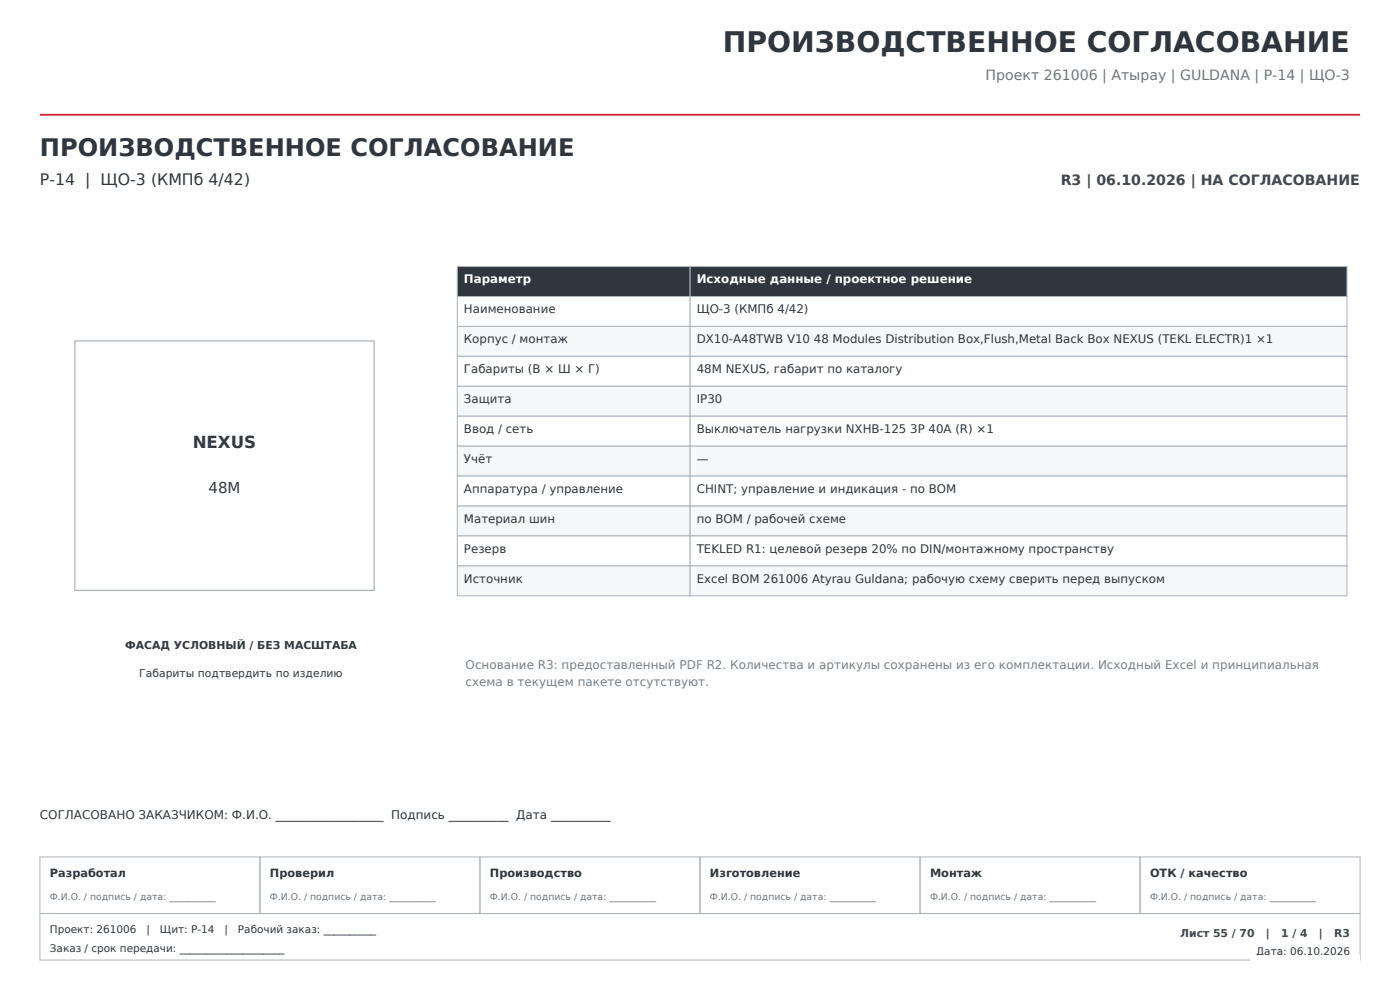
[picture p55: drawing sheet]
<svg xmlns="http://www.w3.org/2000/svg" width="297mm" height="210mm" viewBox="0 0 297 210" stroke-linecap="round" stroke-linejoin="round" font-family="sans-serif">
<defs><g id="words">
<text font-size="6" fill="#30363d" x="153.3" y="10.9">ПРОИЗВОДСТВЕННОЕ СОГЛАСОВАНИЕ</text>
<text font-size="5.1" fill="#30363d" x="8.5" y="33.2">ПРОИЗВОДСТВЕННОЕ СОГЛАСОВАНИЕ</text>
<text font-size="3.5" fill="#303943" x="40.9" y="95">NEXUS</text>
<text font-size="3.4" fill="#30363d" x="8.5" y="39.2">P-14 | ЩО-3 (КМПб 4/42)</text>
<text font-size="3.2" fill="#303943" x="44.2" y="104.6">48M</text>
<text font-size="3" fill="#6c7680" x="209.1" y="16.9">Проект 261006 | Атырау | GULDANA | P-14 | ЩО-3</text>
<text font-size="3" fill="#40474f" x="225" y="39.2">R3 | 06.10.2026 | НА СОГЛАСОВАНИЕ</text>
<g font-size="2.5" fill="#fff">
<text x="98.4" y="60.1">Параметр</text>
<text x="147.8" y="60.1">Исходные данные / проектное решение</text>
</g>
<g font-size="2.5" fill="#30363d">
<text x="98.4" y="66.5">Наименование</text>
<text x="147.8" y="66.5">ЩО-3 (КМПб 4/42)</text>
<text x="98.4" y="72.8">Корпус / монтаж</text>
<text x="147.8" y="72.8">DX10-A48TWB V10 48 Modules Distribution Box,Flush,Metal Back Box NEXUS (TEKL ELECTR)1 ×1</text>
<text x="98.4" y="79.2">Габариты (В × Ш × Г)</text>
<text x="147.8" y="79.2">48M NEXUS, габарит по каталогу</text>
<text x="98.4" y="85.5">Защита</text>
<text x="147.8" y="85.5">IP30</text>
<text x="98.4" y="91.9">Ввод / сеть</text>
<text x="147.8" y="91.9">Выключатель нагрузки NXHB-125 3P 40A (R) ×1</text>
<text x="98.4" y="98.2">Учёт</text>
<text x="147.8" y="98.2">—</text>
<text x="98.4" y="104.6">Аппаратура / управление</text>
<text x="147.8" y="104.6">CHINT; управление и индикация - по BOM</text>
<text x="98.4" y="110.9">Материал шин</text>
<text x="147.8" y="110.9">по BOM / рабочей схеме</text>
<text x="98.4" y="117.3">Резерв</text>
<text x="147.8" y="117.3">TEKLED R1: целевой резерв 20% по DIN/монтажному пространству</text>
<text x="98.4" y="123.6">Источник</text>
<text x="147.8" y="123.6">Excel BOM 261006 Atyrau Guldana; рабочую схему сверить перед выпуском</text>
<text x="8.5" y="173.7">СОГЛАСОВАНО ЗАКАЗЧИКОМ: Ф.И.О. __________________ Подпись __________ Дата __________</text>
</g>
<g font-size="2.5" fill="#75818c">
<text x="98.8" y="141.9">Основание R3: предоставленный PDF R2. Количества и артикулы сохранены из его комплектации. Исходный Excel и принципиальная</text>
<text x="98.8" y="145.6">схема в текущем пакете отсутствуют.</text>
</g>
<g font-size="2.4" fill="#30363d">
<text x="10.6" y="186">Разработал</text>
<text x="57.3" y="186">Проверил</text>
<text x="103.9" y="186">Производство</text>
<text x="150.6" y="186">Изготовление</text>
<text x="197.3" y="186">Монтаж</text>
<text x="244" y="186">ОТК / качество</text>
</g>
<g font-size="2.3" fill="#303943">
<text x="26.5" y="137.7">ФАСАД УСЛОВНЫЙ / БЕЗ МАСШТАБА</text>
<text x="29.6" y="143.7">Габариты подтвердить по изделию</text>
</g>
<g font-size="2.3" fill="#40474f">
<text x="250.4" y="198.7">Лист 55 / 70</text>
<text x="268.6" y="198.7">|</text>
<text x="271.8" y="198.7">1 / 4</text>
<text x="279.8" y="198.7">|</text>
<text x="283" y="198.7">R3</text>
</g>
<g font-size="2.2" fill="#30363d">
<text x="10.6" y="198">Проект: 261006</text>
<text x="10.6" y="201.9">Заказ / срок передачи: ____________________</text>
<text x="31.1" y="198">|</text>
<text x="33.9" y="198">Щит: P-14</text>
<text x="47.6" y="198">|</text>
<text x="50.5" y="198">Рабочий заказ: __________</text>
<text x="266.5" y="202.6">Дата: 06.10.2026</text>
</g>
<g font-size="2" fill="#6c7680">
<text x="10.6" y="190.9">Ф.И.О. / подпись / дата: __________</text>
<text x="57.3" y="190.9">Ф.И.О. / подпись / дата: __________</text>
<text x="103.9" y="190.9">Ф.И.О. / подпись / дата: __________</text>
<text x="150.6" y="190.9">Ф.И.О. / подпись / дата: __________</text>
<text x="197.3" y="190.9">Ф.И.О. / подпись / дата: __________</text>
<text x="244" y="190.9">Ф.И.О. / подпись / дата: __________</text>
</g>
</g></defs>
<path d="M8.5 24.3h280" fill="none" stroke="#d71f36" stroke-width=".39"/>
<g fill="#30363d" stroke="#aab3ba" stroke-width=".21">
<path d="M97 56.5h49.4v6.4h-49.4z" fill-rule="evenodd"/>
<path d="M146.4 56.5h139.4v6.4h-139.4z" fill-rule="evenodd"/>
</g>
<g fill="#fff" stroke="#aab3ba" stroke-width=".21">
<path d="M97 62.9h49.4v6.3h-49.4z" fill-rule="evenodd"/>
<path d="M146.4 62.9h139.4v6.3h-139.4z" fill-rule="evenodd"/>
</g>
<g fill="#f5f7f8" stroke="#aab3ba" stroke-width=".21">
<path d="M97 69.2h49.4v6.4h-49.4z" fill-rule="evenodd"/>
<path d="M146.4 69.2h139.4v6.4h-139.4z" fill-rule="evenodd"/>
</g>
<g fill="#fff" stroke="#aab3ba" stroke-width=".21">
<path d="M97 75.6h49.4v6.3h-49.4z" fill-rule="evenodd"/>
<path d="M146.4 75.6h139.4v6.3h-139.4z" fill-rule="evenodd"/>
</g>
<g fill="#f5f7f8" stroke="#aab3ba" stroke-width=".21">
<path d="M97 81.9h49.4v6.4h-49.4z" fill-rule="evenodd"/>
<path d="M146.4 81.9h139.4v6.4h-139.4z" fill-rule="evenodd"/>
</g>
<g fill="#fff" stroke="#aab3ba" stroke-width=".21">
<path d="M97 88.3h49.4v6.3h-49.4z" fill-rule="evenodd"/>
<path d="M146.4 88.3h139.4v6.3h-139.4z" fill-rule="evenodd"/>
</g>
<g fill="#f5f7f8" stroke="#aab3ba" stroke-width=".21">
<path d="M97 94.6h49.4v6.4h-49.4z" fill-rule="evenodd"/>
<path d="M146.4 94.6h139.4v6.4h-139.4z" fill-rule="evenodd"/>
</g>
<g fill="#fff" stroke="#aab3ba" stroke-width=".21">
<path d="M97 101h49.4v6.3h-49.4z" fill-rule="evenodd"/>
<path d="M146.4 101h139.4v6.3h-139.4z" fill-rule="evenodd"/>
</g>
<g fill="#f5f7f8" stroke="#aab3ba" stroke-width=".21">
<path d="M97 107.3h49.4v6.4h-49.4z" fill-rule="evenodd"/>
<path d="M146.4 107.3h139.4v6.4h-139.4z" fill-rule="evenodd"/>
</g>
<g fill="#fff" stroke="#aab3ba" stroke-width=".21">
<path d="M97 113.7h49.4v6.3h-49.4z" fill-rule="evenodd"/>
<path d="M146.4 113.7h139.4v6.3h-139.4z" fill-rule="evenodd"/>
</g>
<g fill="#f5f7f8" stroke="#aab3ba" stroke-width=".21">
<path d="M97 120h49.4v6.4h-49.4z" fill-rule="evenodd"/>
<path d="M146.4 120h139.4v6.4h-139.4z" fill-rule="evenodd"/>
</g>
<path d="M8.5 181.8h46.6v12h-46.6zM8.5 193.8h280v9.8h-280zM55.1 181.8h46.7v12h-46.7zM101.8 181.8h46.7v12h-46.7zM148.5 181.8h46.7v12h-46.7zM195.2 181.8h46.7v12h-46.7zM241.9 181.8h46.6v12h-46.6z" fill="none" stroke="#aab3ba" stroke-width=".21"/>
<path d="M265.3 202.6h23.2v4.6h-23.2z" fill-rule="evenodd" fill="#fff"/>
<g fill="#fff" stroke="#fff" stroke-width=".35">
<path d="M225 36.9h63.5v3h-63.5z"/>
<path d="M250.4 197h36v2.3h-36z"/>
<path d="M269.5 203.7h17.3v2.2h-17.3z"/>
<path d="M8.5 44.1h84.3v124.2h-84.3z"/>
</g>
<path d="M15.9 72.3h63.5v52.9h-63.5z" fill-rule="evenodd" fill="#fff" stroke="#a7b1bb" stroke-width=".25"/>
<use href="#words"/>
</svg>
